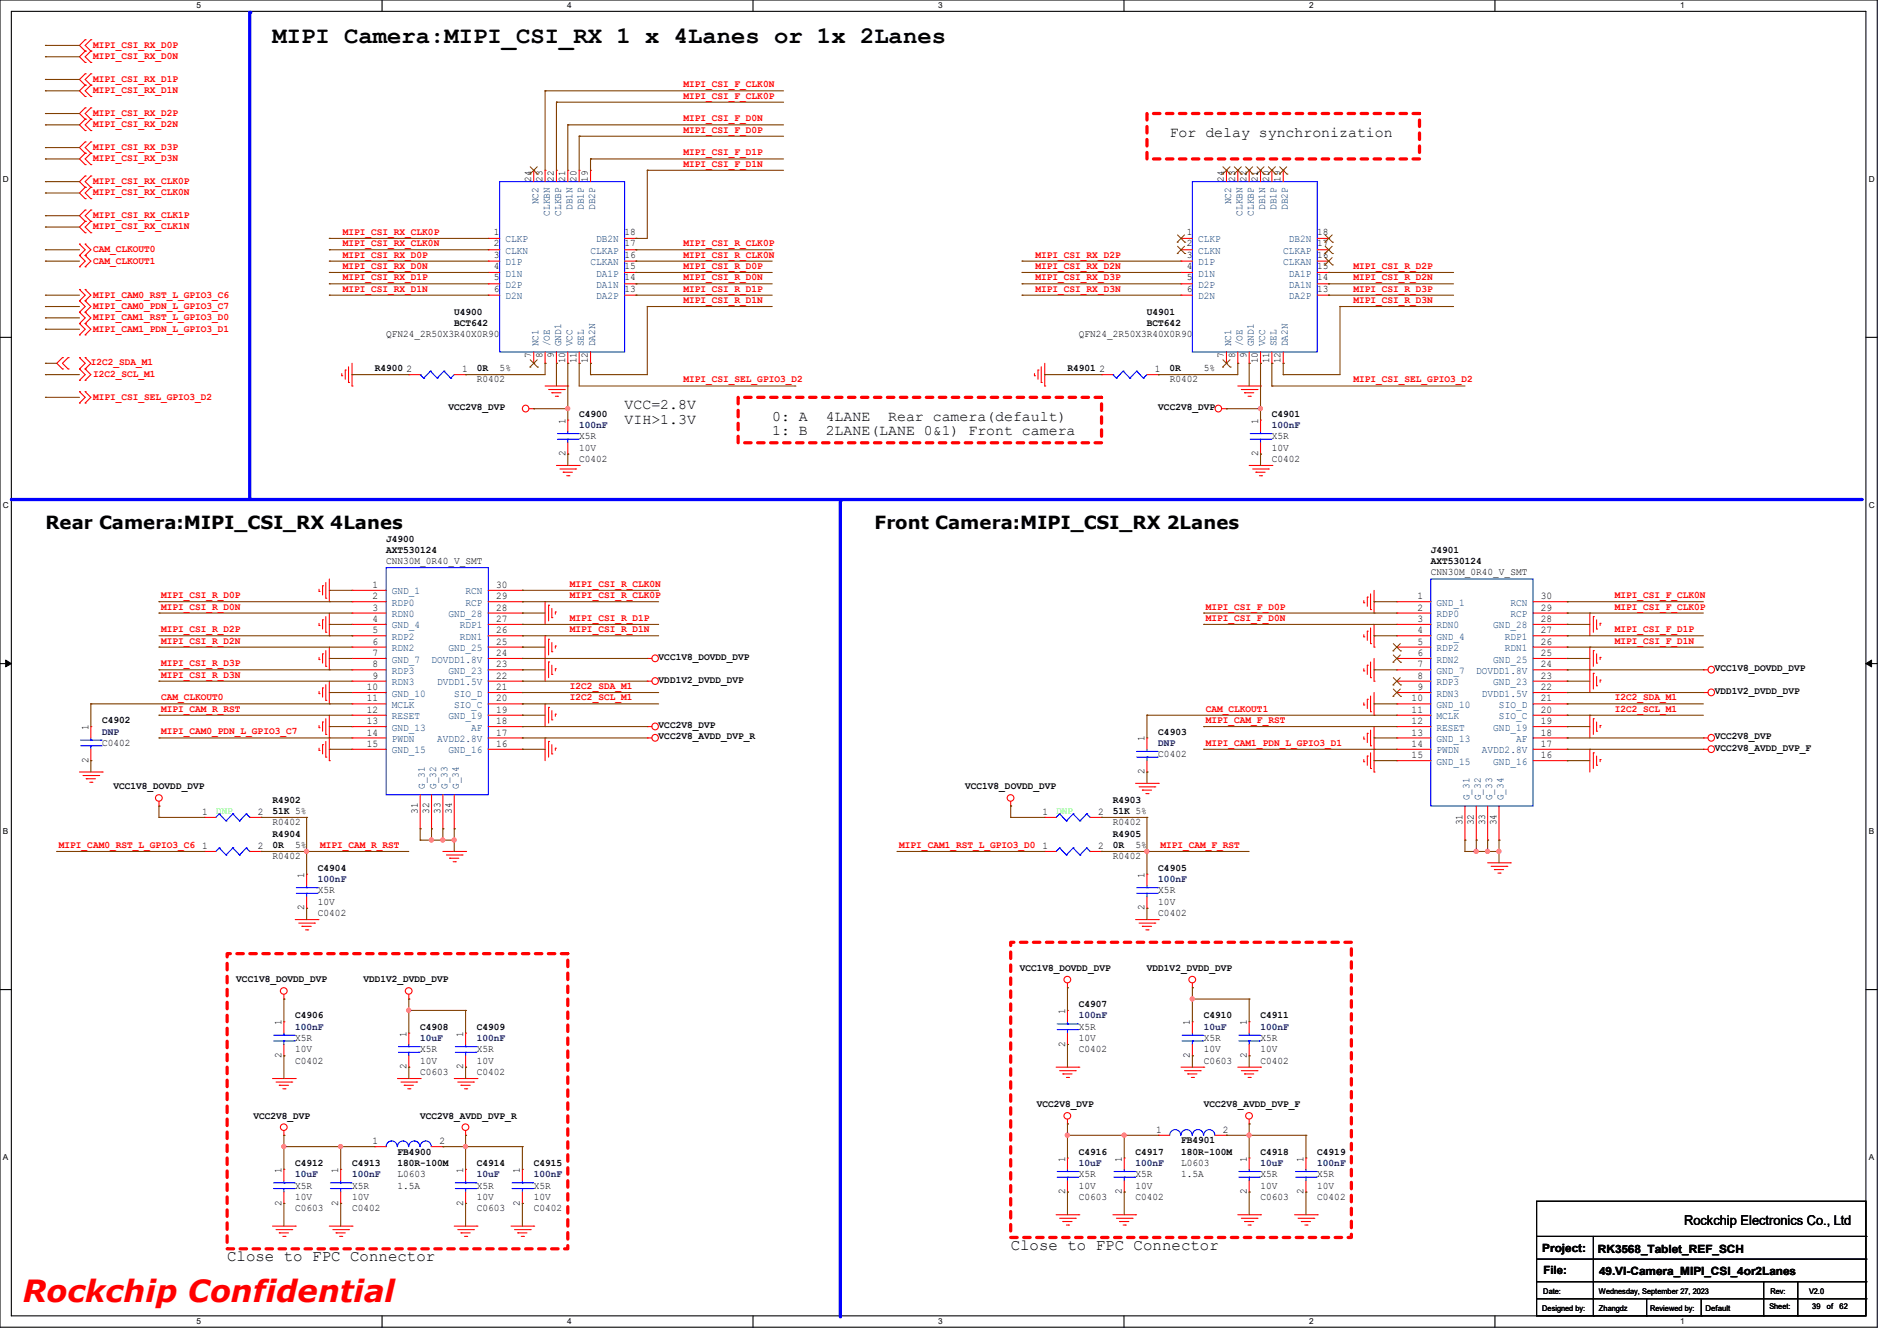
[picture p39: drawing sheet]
<svg xmlns="http://www.w3.org/2000/svg" width="297mm" height="210mm" viewBox="0 0 297 210" stroke-linecap="round" stroke-linejoin="round" font-family="sans-serif">
<defs><g id="words">
<text font-size="4.8" fill="#f00" x="3.6" y="204">Rockchip Confidential</text>
<text font-size="3.7" x="42.7" y="6.7">MIPI Camera:MIPI_CSI_RX 1 x 4Lanes or 1x 2Lanes</text>
<g font-size="2.8">
<text x="7.1" y="82.8">Rear Camera:MIPI_CSI_RX 4Lanes</text>
<text x="136.9" y="82.8">Front Camera:MIPI_CSI_RX 2Lanes</text>
</g>
<g font-size="2.5">
<text x="35.6" y="197.5">Close to FPC Connector</text>
<text x="158.2" y="195.7">Close to FPC Connector</text>
</g>
<g font-size="2.3">
<text x="183.1" y="21.4">For delay synchronization</text>
<text x="97.8" y="64.1">VCC=2.8V</text>
<text x="120.9" y="65.9">0: A</text>
<text x="129.3" y="65.9">4LANE</text>
<text x="139.1" y="65.9">Rear camera(default)</text>
<text x="97.8" y="66.4">VIH&gt;1.3V</text>
<text x="120.9" y="68.2">1: B</text>
<text x="129.3" y="68.2">2LANE(LANE 0&amp;1) Front camera</text>
</g>
<text font-size="2.1" x="263.7" y="191.9">Rockchip Electronics Co., Ltd</text>
<g font-size="1.8">
<text x="241.5" y="196">Project:</text>
<text x="250.2" y="196.2">RK3568_Tablet_REF_SCH</text>
<text x="241.6" y="199.6">File:</text>
<text x="250.4" y="199.7">49.VI-Camera_MIPI_CSI_4or2Lanes</text>
</g>
<g font-size="1.6" fill="#f00">
<text x="14.6" y="7.5">MIPI_CSI_RX_D0P</text>
<text x="14.6" y="9.3">MIPI_CSI_RX_D0N</text>
<text x="14.6" y="12.8">MIPI_CSI_RX_D1P</text>
<text x="14.6" y="14.6">MIPI_CSI_RX_D1N</text>
<text x="107" y="13.7">MIPI_CSI_F_CLK0N</text>
<text x="107" y="15.5">MIPI_CSI_F_CLK0P</text>
<text x="14.6" y="18.2">MIPI_CSI_RX_D2P</text>
<text x="14.6" y="19.9">MIPI_CSI_RX_D2N</text>
<text x="14.6" y="23.5">MIPI_CSI_RX_D3P</text>
<text x="107" y="20.8">MIPI_CSI_F_D0P</text>
<text x="107" y="19">MIPI_CSI_F_D0N</text>
<text x="14.6" y="25.3">MIPI_CSI_RX_D3N</text>
<text x="14.6" y="28.8">MIPI_CSI_RX_CLK0P</text>
<text x="107" y="24.3">MIPI_CSI_F_D1P</text>
<text x="107" y="26.1">MIPI_CSI_F_D1N</text>
<text x="14.6" y="30.6">MIPI_CSI_RX_CLK0N</text>
<text x="14.6" y="34.2">MIPI_CSI_RX_CLK1P</text>
<text x="14.6" y="35.9">MIPI_CSI_RX_CLK1N</text>
<text x="14.6" y="39.5">CAM_CLKOUT0</text>
<text x="14.6" y="41.3">CAM_CLKOUT1</text>
<text x="53.7" y="36.8">MIPI_CSI_RX_CLK0P</text>
<text x="53.7" y="38.6">MIPI_CSI_RX_CLK0N</text>
<text x="53.7" y="40.3">MIPI_CSI_RX_D0P</text>
<text x="107" y="40.3">MIPI_CSI_R_CLK0N</text>
<text x="107" y="38.6">MIPI_CSI_R_CLK0P</text>
<text x="162.1" y="40.3">MIPI_CSI_RX_D2P</text>
<text x="14.6" y="46.6">MIPI_CAM0_RST_L_GPIO3_C6</text>
<text x="53.7" y="42.1">MIPI_CSI_RX_D0N</text>
<text x="53.7" y="43.9">MIPI_CSI_RX_D1P</text>
<text x="53.7" y="45.7">MIPI_CSI_RX_D1N</text>
<text x="107" y="42.1">MIPI_CSI_R_D0P</text>
<text x="107" y="43.9">MIPI_CSI_R_D0N</text>
<text x="107" y="45.7">MIPI_CSI_R_D1P</text>
<text x="107" y="47.5">MIPI_CSI_R_D1N</text>
<text x="162.1" y="43.9">MIPI_CSI_RX_D3P</text>
<text x="162.1" y="42.1">MIPI_CSI_RX_D2N</text>
<text x="162.1" y="45.7">MIPI_CSI_RX_D3N</text>
<text x="211.9" y="47.5">MIPI_CSI_R_D3N</text>
<text x="211.9" y="43.9">MIPI_CSI_R_D2N</text>
<text x="211.9" y="45.7">MIPI_CSI_R_D3P</text>
<text x="211.9" y="42.1">MIPI_CSI_R_D2P</text>
<text x="14.6" y="48.4">MIPI_CAM0_PDN_L_GPIO3_C7</text>
<text x="14.6" y="50.2">MIPI_CAM1_RST_L_GPIO3_D0</text>
<text x="14.6" y="51.9">MIPI_CAM1_PDN_L_GPIO3_D1</text>
<text x="14.2" y="57.1">I2C2_SDA_M1</text>
<text x="14.6" y="59.1">I2C2_SCL_M1</text>
<text x="107" y="59.9">MIPI_CSI_SEL_GPIO3_D2</text>
<text x="211.9" y="59.9">MIPI_CSI_SEL_GPIO3_D2</text>
<text x="14.6" y="62.6">MIPI_CSI_SEL_GPIO3_D2</text>
<text x="25.2" y="93.7">MIPI_CSI_R_D0P</text>
<text x="25.2" y="95.5">MIPI_CSI_R_D0N</text>
<text x="89.2" y="93.7">MIPI_CSI_R_CLK0P</text>
<text x="89.2" y="91.9">MIPI_CSI_R_CLK0N</text>
<text x="188.8" y="95.5">MIPI_CSI_F_D0P</text>
<text x="252.8" y="95.5">MIPI_CSI_F_CLK0P</text>
<text x="252.8" y="93.7">MIPI_CSI_F_CLK0N</text>
<text x="25.2" y="100.8">MIPI_CSI_R_D2N</text>
<text x="25.2" y="99">MIPI_CSI_R_D2P</text>
<text x="89.2" y="97.2">MIPI_CSI_R_D1P</text>
<text x="89.2" y="99">MIPI_CSI_R_D1N</text>
<text x="188.8" y="97.2">MIPI_CSI_F_D0N</text>
<text x="252.8" y="99">MIPI_CSI_F_D1P</text>
<text x="252.8" y="100.8">MIPI_CSI_F_D1N</text>
<text x="25.2" y="104.3">MIPI_CSI_R_D3P</text>
<text x="25.2" y="106.1">MIPI_CSI_R_D3N</text>
<text x="89.2" y="107.9">I2C2_SDA_M1</text>
<text x="25.2" y="109.7">CAM_CLKOUT0</text>
<text x="25.2" y="111.5">MIPI_CAM_R_RST</text>
<text x="89.2" y="109.7">I2C2_SCL_M1</text>
<text x="188.8" y="113.2">MIPI_CAM_F_RST</text>
<text x="188.8" y="111.5">CAM_CLKOUT1</text>
<text x="252.8" y="111.5">I2C2_SCL_M1</text>
<text x="252.8" y="109.7">I2C2_SDA_M1</text>
<text x="25.2" y="115">MIPI_CAM0_PDN_L_GPIO3_C7</text>
<text x="188.8" y="116.8">MIPI_CAM1_PDN_L_GPIO3_D1</text>
<text x="9.2" y="132.8">MIPI_CAM0_RST_L_GPIO3_C6</text>
<text x="50.1" y="132.8">MIPI_CAM_R_RST</text>
<text x="140.8" y="132.8">MIPI_CAM1_RST_L_GPIO3_D0</text>
<text x="181.7" y="132.8">MIPI_CAM_F_RST</text>
</g>
<g font-size="1.6">
<text x="83.1" y="28.4" transform="rotate(-90 83.1 28.4)">24</text>
<text x="84.9" y="28.4" transform="rotate(-90 84.9 28.4)">23</text>
<text x="86.7" y="28.4" transform="rotate(-90 86.7 28.4)">22</text>
<text x="88.5" y="28.4" transform="rotate(-90 88.5 28.4)">21</text>
<text x="90.3" y="28.4" transform="rotate(-90 90.3 28.4)">20</text>
<text x="92" y="28.4" transform="rotate(-90 92 28.4)">19</text>
<text x="191.6" y="28.4" transform="rotate(-90 191.6 28.4)">24</text>
<text x="193.4" y="28.4" transform="rotate(-90 193.4 28.4)">23</text>
<text x="195.2" y="28.4" transform="rotate(-90 195.2 28.4)">22</text>
<text x="196.9" y="28.4" transform="rotate(-90 196.9 28.4)">21</text>
<text x="198.7" y="28.4" transform="rotate(-90 198.7 28.4)">20</text>
<text x="200.5" y="28.4" transform="rotate(-90 200.5 28.4)">19</text>
<text x="77.3" y="36.8">1</text>
<text x="77.3" y="38.6">2</text>
<text x="77.3" y="40.3">3</text>
<text x="97.8" y="40.3">16</text>
<text x="97.8" y="38.6">17</text>
<text x="97.8" y="36.8">18</text>
<text x="185.8" y="36.8">1</text>
<text x="185.8" y="38.6">2</text>
<text x="185.8" y="40.3">3</text>
<text x="206.2" y="40.3">16</text>
<text x="206.2" y="38.6">17</text>
<text x="206.2" y="36.8">18</text>
<text x="77.3" y="42.1">4</text>
<text x="77.3" y="43.9">5</text>
<text x="77.3" y="45.7">6</text>
<text x="97.8" y="45.7">13</text>
<text x="97.8" y="43.9">14</text>
<text x="97.8" y="42.1">15</text>
<text x="185.8" y="42.1">4</text>
<text x="185.8" y="43.9">5</text>
<text x="185.8" y="45.7">6</text>
<text x="206.2" y="45.7">13</text>
<text x="206.2" y="43.9">14</text>
<text x="206.2" y="42.1">15</text>
<text x="60.5" y="52.8">QFN24_2R50X3R40X0R90</text>
<text x="71.1" y="49.3">U4900</text>
<text x="71.1" y="51.1">BCT642</text>
<text x="168.9" y="52.8">QFN24_2R50X3R40X0R90</text>
<text x="179.6" y="49.3">U4901</text>
<text x="179.6" y="51.1">BCT642</text>
<text x="58.7" y="58.2">R4900</text>
<text x="63.7" y="58.3">2</text>
<text x="72.3" y="58.3">1</text>
<text x="74.7" y="58.2">0R</text>
<text x="74.7" y="59.9">R0402</text>
<text x="78.2" y="58.1">5%</text>
<text x="83.1" y="56" transform="rotate(-90 83.1 56)">7</text>
<text x="84.9" y="56" transform="rotate(-90 84.9 56)">8</text>
<text x="86.7" y="56" transform="rotate(-90 86.7 56)">9</text>
<text x="88.5" y="56.9" transform="rotate(-90 88.5 56.9)">10</text>
<text x="90.3" y="56.9" transform="rotate(-90 90.3 56.9)">11</text>
<text x="92" y="56.9" transform="rotate(-90 92 56.9)">12</text>
<text x="167.1" y="58.2">R4901</text>
<text x="172.1" y="58.3">2</text>
<text x="180.8" y="58.3">1</text>
<text x="183.1" y="58.2">0R</text>
<text x="183.1" y="59.9">R0402</text>
<text x="188.5" y="58.1">5%</text>
<text x="191.6" y="56" transform="rotate(-90 191.6 56)">7</text>
<text x="193.4" y="56" transform="rotate(-90 193.4 56)">8</text>
<text x="195.2" y="56" transform="rotate(-90 195.2 56)">9</text>
<text x="196.9" y="56.9" transform="rotate(-90 196.9 56.9)">10</text>
<text x="198.7" y="56.9" transform="rotate(-90 198.7 56.9)">11</text>
<text x="200.5" y="56.9" transform="rotate(-90 200.5 56.9)">12</text>
<text x="70.2" y="64.2">VCC2V8_DVP</text>
<text x="90.7" y="65.3">C4900</text>
<text x="181.4" y="64.2">VCC2V8_DVP</text>
<text x="199.1" y="65.3">C4901</text>
<text x="88.5" y="71.5" transform="rotate(-90 88.5 71.5)">2</text>
<text x="88.5" y="66.3" transform="rotate(-90 88.5 66.3)">1</text>
<text x="90.7" y="68.8">X5R</text>
<text x="90.7" y="70.6">10V</text>
<text x="197" y="71.5" transform="rotate(-90 197 71.5)">2</text>
<text x="197" y="66.3" transform="rotate(-90 197 66.3)">1</text>
<text x="199.1" y="68.8">X5R</text>
<text x="199.1" y="70.6">10V</text>
<text x="90.7" y="72.3">C0402</text>
<text x="199.1" y="72.3">C0402</text>
<text x="60.5" y="84.8">J4900</text>
<text x="60.5" y="86.6">AXT530124</text>
<text x="60.5" y="88.3">CNN30M_0R40_V_SMT</text>
<text x="224" y="86.6">J4901</text>
<text x="224" y="88.4">AXT530124</text>
<text x="58.3" y="92.1">1</text>
<text x="58.3" y="93.9">2</text>
<text x="58.3" y="95.6">3</text>
<text x="77.7" y="95.6">28</text>
<text x="77.7" y="93.9">29</text>
<text x="77.7" y="92.1">30</text>
<text x="221.9" y="93.9">1</text>
<text x="221.9" y="95.6">2</text>
<text x="224" y="90.1">CNN30M_0R40_V_SMT</text>
<text x="241.3" y="95.6">29</text>
<text x="241.3" y="93.9">30</text>
<text x="58.3" y="97.4">4</text>
<text x="58.3" y="99.2">5</text>
<text x="58.3" y="101">6</text>
<text x="77.7" y="101">25</text>
<text x="77.7" y="99.2">26</text>
<text x="77.7" y="97.4">27</text>
<text x="221.9" y="97.4">3</text>
<text x="221.9" y="99.2">4</text>
<text x="221.9" y="101">5</text>
<text x="241.3" y="101">26</text>
<text x="241.3" y="99.2">27</text>
<text x="241.3" y="97.4">28</text>
<text x="58.3" y="102.7">7</text>
<text x="58.3" y="104.5">8</text>
<text x="58.3" y="106.3">9</text>
<text x="77.7" y="106.3">22</text>
<text x="77.7" y="104.5">23</text>
<text x="77.7" y="102.7">24</text>
<text x="103.1" y="106.9">VDD1V2_DVDD_DVP</text>
<text x="103.1" y="103.3">VCC1V8_DOVDD_DVP</text>
<text x="221.9" y="102.7">6</text>
<text x="221.9" y="104.5">7</text>
<text x="221.9" y="106.3">8</text>
<text x="241.3" y="106.3">23</text>
<text x="241.3" y="104.5">24</text>
<text x="241.3" y="102.7">25</text>
<text x="268.5" y="105.1">VCC1V8_DOVDD_DVP</text>
<text x="16" y="113.3">C4902</text>
<text x="57.4" y="108.1">10</text>
<text x="57.4" y="109.9">11</text>
<text x="57.4" y="111.6">12</text>
<text x="57.4" y="113.4">13</text>
<text x="77.7" y="113.4">18</text>
<text x="77.7" y="111.6">19</text>
<text x="77.7" y="109.9">20</text>
<text x="77.7" y="108.1">21</text>
<text x="221" y="109.9">10</text>
<text x="221" y="111.6">11</text>
<text x="221" y="113.4">12</text>
<text x="221.9" y="108.1">9</text>
<text x="241.3" y="113.4">19</text>
<text x="241.3" y="111.6">20</text>
<text x="241.3" y="109.9">21</text>
<text x="241.3" y="108.1">22</text>
<text x="268.5" y="108.7">VDD1V2_DVDD_DVP</text>
<text x="13.8" y="119.5" transform="rotate(-90 13.8 119.5)">2</text>
<text x="13.8" y="114.3" transform="rotate(-90 13.8 114.3)">1</text>
<text x="16" y="116.8">C0402</text>
<text x="57.4" y="115.2">14</text>
<text x="57.4" y="117">15</text>
<text x="77.7" y="117">16</text>
<text x="77.7" y="115.2">17</text>
<text x="103.1" y="115.8">VCC2V8_AVDD_DVP_R</text>
<text x="103.1" y="114">VCC2V8_DVP</text>
<text x="179.2" y="116.1" transform="rotate(-90 179.2 116.1)">1</text>
<text x="181.4" y="115.1">C4903</text>
<text x="181.4" y="118.6">C0402</text>
<text x="221" y="115.2">13</text>
<text x="221" y="117">14</text>
<text x="221" y="118.7">15</text>
<text x="241.3" y="118.7">16</text>
<text x="241.3" y="117">17</text>
<text x="241.3" y="115.2">18</text>
<text x="268.5" y="117.6">VCC2V8_AVDD_DVP_F</text>
<text x="268.5" y="115.8">VCC2V8_DVP</text>
<text x="17.8" y="123.6">VCC1V8_DOVDD_DVP</text>
<text x="42.7" y="125.7">R4902</text>
<text x="151.1" y="123.6">VCC1V8_DOVDD_DVP</text>
<text x="174.2" y="125.7">R4903</text>
<text x="179.2" y="121.2" transform="rotate(-90 179.2 121.2)">2</text>
<text x="31.7" y="127.6">1</text>
<text x="40.3" y="127.6">2</text>
<text x="42.7" y="127.5">51K 5%</text>
<text x="42.7" y="129.2">R0402</text>
<text x="42.7" y="131.1">R4904</text>
<text x="65.4" y="127.5" transform="rotate(-90 65.4 127.5)">31</text>
<text x="67.2" y="127.5" transform="rotate(-90 67.2 127.5)">32</text>
<text x="69" y="127.5" transform="rotate(-90 69 127.5)">33</text>
<text x="70.7" y="127.5" transform="rotate(-90 70.7 127.5)">34</text>
<text x="163.2" y="127.6">1</text>
<text x="171.9" y="127.6">2</text>
<text x="174.2" y="131.1">R4905</text>
<text x="174.2" y="127.5">51K 5%</text>
<text x="174.2" y="129.2">R0402</text>
<text x="229" y="129.2" transform="rotate(-90 229 129.2)">31</text>
<text x="230.8" y="129.2" transform="rotate(-90 230.8 129.2)">32</text>
<text x="232.5" y="129.2" transform="rotate(-90 232.5 129.2)">33</text>
<text x="234.3" y="129.2" transform="rotate(-90 234.3 129.2)">34</text>
<text x="31.7" y="133">1</text>
<text x="40.3" y="133">2</text>
<text x="42.7" y="132.8">0R</text>
<text x="42.7" y="134.6">R0402</text>
<text x="46.2" y="132.8">5%</text>
<text x="47.6" y="137.5" transform="rotate(-90 47.6 137.5)">1</text>
<text x="49.8" y="136.4">C4904</text>
<text x="163.2" y="133">1</text>
<text x="171.9" y="133">2</text>
<text x="174.2" y="132.8">0R</text>
<text x="174.2" y="134.6">R0402</text>
<text x="177.8" y="132.8">5%</text>
<text x="179.2" y="137.5" transform="rotate(-90 179.2 137.5)">1</text>
<text x="181.4" y="136.4">C4905</text>
<text x="47.6" y="142.6" transform="rotate(-90 47.6 142.6)">2</text>
<text x="49.8" y="143.5">C0402</text>
<text x="49.8" y="139.9">X5R</text>
<text x="49.8" y="141.7">10V</text>
<text x="179.2" y="142.6" transform="rotate(-90 179.2 142.6)">2</text>
<text x="181.4" y="143.5">C0402</text>
<text x="181.4" y="139.9">X5R</text>
<text x="181.4" y="141.7">10V</text>
<text x="37" y="153.8">VCC1V8_DOVDD_DVP</text>
<text x="56.9" y="153.8">VDD1V2_DVDD_DVP</text>
<text x="159.7" y="152.1">VCC1V8_DOVDD_DVP</text>
<text x="179.6" y="152.1">VDD1V2_DVDD_DVP</text>
<text x="44.1" y="160.6" transform="rotate(-90 44.1 160.6)">1</text>
<text x="46.2" y="159.5">C4906</text>
<text x="65.8" y="161.3">C4908</text>
<text x="74.7" y="161.3">C4909</text>
<text x="166.8" y="158.8" transform="rotate(-90 166.8 158.8)">1</text>
<text x="168.9" y="157.7">C4907</text>
<text x="168.9" y="161.2">X5R</text>
<text x="186.3" y="160.6" transform="rotate(-90 186.3 160.6)">1</text>
<text x="188.5" y="159.5">C4910</text>
<text x="195.2" y="160.6" transform="rotate(-90 195.2 160.6)">1</text>
<text x="197.4" y="159.5">C4911</text>
<text x="44.1" y="165.7" transform="rotate(-90 44.1 165.7)">2</text>
<text x="46.2" y="166.6">C0402</text>
<text x="46.2" y="163">X5R</text>
<text x="46.2" y="164.8">10V</text>
<text x="63.6" y="167.5" transform="rotate(-90 63.6 167.5)">2</text>
<text x="63.6" y="162.3" transform="rotate(-90 63.6 162.3)">1</text>
<text x="65.8" y="164.8">X5R</text>
<text x="65.8" y="166.6">10V</text>
<text x="72.5" y="167.5" transform="rotate(-90 72.5 167.5)">2</text>
<text x="72.5" y="162.3" transform="rotate(-90 72.5 162.3)">1</text>
<text x="74.7" y="164.8">X5R</text>
<text x="74.7" y="166.6">10V</text>
<text x="166.8" y="163.9" transform="rotate(-90 166.8 163.9)">2</text>
<text x="168.9" y="164.8">C0402</text>
<text x="168.9" y="163">10V</text>
<text x="186.3" y="165.7" transform="rotate(-90 186.3 165.7)">2</text>
<text x="188.5" y="166.6">C0603</text>
<text x="188.5" y="163">X5R</text>
<text x="188.5" y="164.8">10V</text>
<text x="195.2" y="165.7" transform="rotate(-90 195.2 165.7)">2</text>
<text x="197.4" y="166.6">C0402</text>
<text x="197.4" y="163">X5R</text>
<text x="197.4" y="164.8">10V</text>
<text x="65.8" y="168.4">C0603</text>
<text x="74.7" y="168.4">C0402</text>
<text x="162.3" y="173.4">VCC2V8_DVP</text>
<text x="188.5" y="173.4">VCC2V8_AVDD_DVP_F</text>
<text x="39.7" y="175.2">VCC2V8_DVP</text>
<text x="58.3" y="179.2">1</text>
<text x="65.8" y="175.2">VCC2V8_AVDD_DVP_R</text>
<text x="68.8" y="179.2">2</text>
<text x="181" y="177.4">1</text>
<text x="184.9" y="179.1">FB4901</text>
<text x="191.5" y="177.4">2</text>
<text x="44.1" y="183.7" transform="rotate(-90 44.1 183.7)">1</text>
<text x="46.2" y="182.6">C4912</text>
<text x="53" y="183.7" transform="rotate(-90 53 183.7)">1</text>
<text x="55.1" y="182.6">C4913</text>
<text x="62.2" y="180.8">FB4900</text>
<text x="62.2" y="182.6">180R-100M</text>
<text x="62.2" y="184.4">L0603</text>
<text x="72.5" y="183.7" transform="rotate(-90 72.5 183.7)">1</text>
<text x="74.7" y="182.6">C4914</text>
<text x="81.4" y="183.7" transform="rotate(-90 81.4 183.7)">1</text>
<text x="83.6" y="182.6">C4915</text>
<text x="166.8" y="181.9" transform="rotate(-90 166.8 181.9)">1</text>
<text x="168.9" y="180.8">C4916</text>
<text x="168.9" y="184.4">X5R</text>
<text x="175.6" y="181.9" transform="rotate(-90 175.6 181.9)">1</text>
<text x="177.8" y="180.8">C4917</text>
<text x="177.8" y="184.4">X5R</text>
<text x="184.9" y="180.8">180R-100M</text>
<text x="184.9" y="182.6">L0603</text>
<text x="184.9" y="184.4">1.5A</text>
<text x="195.2" y="181.9" transform="rotate(-90 195.2 181.9)">1</text>
<text x="197.4" y="180.8">C4918</text>
<text x="197.4" y="184.4">X5R</text>
<text x="204.1" y="181.9" transform="rotate(-90 204.1 181.9)">1</text>
<text x="206.2" y="180.8">C4919</text>
<text x="206.2" y="184.4">X5R</text>
<text x="44.1" y="188.8" transform="rotate(-90 44.1 188.8)">2</text>
<text x="46.2" y="189.7">C0603</text>
<text x="46.2" y="186.1">X5R</text>
<text x="46.2" y="187.9">10V</text>
<text x="53" y="188.8" transform="rotate(-90 53 188.8)">2</text>
<text x="55.1" y="189.7">C0402</text>
<text x="55.1" y="186.1">X5R</text>
<text x="55.1" y="187.9">10V</text>
<text x="62.2" y="186.1">1.5A</text>
<text x="72.5" y="188.8" transform="rotate(-90 72.5 188.8)">2</text>
<text x="74.7" y="189.7">C0603</text>
<text x="74.7" y="186.1">X5R</text>
<text x="74.7" y="187.9">10V</text>
<text x="81.4" y="188.8" transform="rotate(-90 81.4 188.8)">2</text>
<text x="83.6" y="189.7">C0402</text>
<text x="83.6" y="186.1">X5R</text>
<text x="83.6" y="187.9">10V</text>
<text x="166.8" y="187" transform="rotate(-90 166.8 187)">2</text>
<text x="168.9" y="187.9">C0603</text>
<text x="168.9" y="186.1">10V</text>
<text x="175.6" y="187" transform="rotate(-90 175.6 187)">2</text>
<text x="177.8" y="187.9">C0402</text>
<text x="177.8" y="186.1">10V</text>
<text x="195.2" y="187" transform="rotate(-90 195.2 187)">2</text>
<text x="197.4" y="187.9">C0603</text>
<text x="197.4" y="186.1">10V</text>
<text x="204.1" y="187" transform="rotate(-90 204.1 187)">2</text>
<text x="206.2" y="187.9">C0402</text>
<text x="206.2" y="186.1">10V</text>
</g>
<g font-size="1.6" fill="#004080">
<text x="84.3" y="32" transform="rotate(-90 84.3 32)">NC2</text>
<text x="86.1" y="33.8" transform="rotate(-90 86.1 33.8)">CLKBN</text>
<text x="87.8" y="33.8" transform="rotate(-90 87.8 33.8)">CLKBP</text>
<text x="89.6" y="32.9" transform="rotate(-90 89.6 32.9)">DB1N</text>
<text x="91.4" y="32.9" transform="rotate(-90 91.4 32.9)">DB1P</text>
<text x="93.2" y="32.9" transform="rotate(-90 93.2 32.9)">DB2P</text>
<text x="192.7" y="32" transform="rotate(-90 192.7 32)">NC2</text>
<text x="194.5" y="33.8" transform="rotate(-90 194.5 33.8)">CLKBN</text>
<text x="196.3" y="33.8" transform="rotate(-90 196.3 33.8)">CLKBP</text>
<text x="198.1" y="32.9" transform="rotate(-90 198.1 32.9)">DB1N</text>
<text x="199.9" y="32.9" transform="rotate(-90 199.9 32.9)">DB1P</text>
<text x="201.6" y="32.9" transform="rotate(-90 201.6 32.9)">DB2P</text>
<text x="79.1" y="38">CLKP</text>
<text x="79.1" y="39.8">CLKN</text>
<text x="79.1" y="41.5">D1P</text>
<text x="92.5" y="41.5">CLKAN</text>
<text x="92.5" y="39.8">CLKAP</text>
<text x="93.3" y="38">DB2N</text>
<text x="187.6" y="38">CLKP</text>
<text x="187.6" y="39.8">CLKN</text>
<text x="187.6" y="41.5">D1P</text>
<text x="200.9" y="41.5">CLKAN</text>
<text x="200.9" y="39.8">CLKAP</text>
<text x="201.8" y="38">DB2N</text>
<text x="79.1" y="43.3">D1N</text>
<text x="79.1" y="45.1">D2P</text>
<text x="79.1" y="46.9">D2N</text>
<text x="93.3" y="46.9">DA2P</text>
<text x="93.3" y="45.1">DA1N</text>
<text x="93.3" y="43.3">DA1P</text>
<text x="187.6" y="43.3">D1N</text>
<text x="187.6" y="45.1">D2P</text>
<text x="187.6" y="46.9">D2N</text>
<text x="201.8" y="46.9">DA2P</text>
<text x="201.8" y="45.1">DA1N</text>
<text x="201.8" y="43.3">DA1P</text>
<text x="84.3" y="54.2" transform="rotate(-90 84.3 54.2)">NC1</text>
<text x="86.1" y="54.2" transform="rotate(-90 86.1 54.2)">/OE</text>
<text x="87.8" y="54.2" transform="rotate(-90 87.8 54.2)">GND1</text>
<text x="89.6" y="54.2" transform="rotate(-90 89.6 54.2)">VCC</text>
<text x="91.4" y="54.2" transform="rotate(-90 91.4 54.2)">SEL</text>
<text x="93.2" y="54.2" transform="rotate(-90 93.2 54.2)">DA2N</text>
<text x="192.7" y="54.2" transform="rotate(-90 192.7 54.2)">NC1</text>
<text x="194.5" y="54.2" transform="rotate(-90 194.5 54.2)">/OE</text>
<text x="196.3" y="54.2" transform="rotate(-90 196.3 54.2)">GND1</text>
<text x="198.1" y="54.2" transform="rotate(-90 198.1 54.2)">VCC</text>
<text x="199.9" y="54.2" transform="rotate(-90 199.9 54.2)">SEL</text>
<text x="201.6" y="54.2" transform="rotate(-90 201.6 54.2)">DA2N</text>
<text x="61.3" y="93.1">GND_1</text>
<text x="61.3" y="94.9">RDP0</text>
<text x="72.9" y="94.9">RCP</text>
<text x="72.9" y="93.1">RCN</text>
<text x="224.9" y="94.9">GND_1</text>
<text x="236.5" y="94.9">RCN</text>
<text x="61.3" y="96.6">RDN0</text>
<text x="61.3" y="98.4">GND_4</text>
<text x="61.3" y="100.2">RDP2</text>
<text x="61.3" y="102">RDN2</text>
<text x="70.2" y="102">GND_25</text>
<text x="70.2" y="96.6">GND_28</text>
<text x="72" y="100.2">RDN1</text>
<text x="72" y="98.4">RDP1</text>
<text x="224.9" y="96.6">RDP0</text>
<text x="224.9" y="98.4">RDN0</text>
<text x="224.9" y="100.2">GND_4</text>
<text x="224.9" y="102">RDP2</text>
<text x="233.8" y="98.4">GND_28</text>
<text x="235.6" y="102">RDN1</text>
<text x="235.6" y="100.2">RDP1</text>
<text x="236.5" y="96.6">RCP</text>
<text x="61.3" y="103.8">GND_7</text>
<text x="61.3" y="105.5">RDP3</text>
<text x="61.3" y="107.3">RDN3</text>
<text x="67.6" y="103.8">DOVDD1.8V</text>
<text x="68.5" y="107.3">DVDD1.5V</text>
<text x="70.2" y="105.5">GND_23</text>
<text x="224.9" y="103.8">RDN2</text>
<text x="224.9" y="105.5">GND_7</text>
<text x="224.9" y="107.3">RDP3</text>
<text x="231.1" y="105.5">DOVDD1.8V</text>
<text x="233.8" y="107.3">GND_23</text>
<text x="233.8" y="103.8">GND_25</text>
<text x="61.3" y="109.1">GND_10</text>
<text x="61.3" y="110.9">MCLK</text>
<text x="61.3" y="112.7">RESET</text>
<text x="70.2" y="112.7">GND_19</text>
<text x="71.1" y="110.9">SIO_C</text>
<text x="71.1" y="109.1">SIO_D</text>
<text x="224.9" y="109.1">RDN3</text>
<text x="224.9" y="110.9">GND_10</text>
<text x="224.9" y="112.7">MCLK</text>
<text x="232" y="109.1">DVDD1.5V</text>
<text x="234.7" y="112.7">SIO_C</text>
<text x="234.7" y="110.9">SIO_D</text>
<text x="61.3" y="114.4">GND_13</text>
<text x="61.3" y="116.2">PWDN</text>
<text x="61.3" y="118">GND_15</text>
<text x="68.5" y="116.2">AVDD2.8V</text>
<text x="70.2" y="118">GND_16</text>
<text x="73.8" y="114.4">AF</text>
<text x="224.9" y="114.4">RESET</text>
<text x="224.9" y="116.2">GND_13</text>
<text x="224.9" y="118">PWDN</text>
<text x="224.9" y="119.8">GND_15</text>
<text x="232" y="118">AVDD2.8V</text>
<text x="233.8" y="119.8">GND_16</text>
<text x="233.8" y="114.4">GND_19</text>
<text x="237.4" y="116.2">AF</text>
<text x="66.5" y="123.6" transform="rotate(-90 66.5 123.6)">G_31</text>
<text x="68.3" y="123.6" transform="rotate(-90 68.3 123.6)">G_32</text>
<text x="70.1" y="123.6" transform="rotate(-90 70.1 123.6)">G_33</text>
<text x="71.8" y="123.6" transform="rotate(-90 71.8 123.6)">G_34</text>
<text x="230.1" y="125.3" transform="rotate(-90 230.1 125.3)">G_31</text>
<text x="231.9" y="125.3" transform="rotate(-90 231.9 125.3)">G_32</text>
<text x="233.6" y="125.3" transform="rotate(-90 233.6 125.3)">G_33</text>
<text x="235.4" y="125.3" transform="rotate(-90 235.4 125.3)">G_34</text>
</g>
<g font-size="1.6" fill="#000080">
<text x="90.7" y="67.1">100nF</text>
<text x="199.1" y="67.1">100nF</text>
<text x="16" y="115.1">DNP</text>
<text x="181.4" y="116.8">DNP</text>
<text x="49.8" y="138.2">100nF</text>
<text x="181.4" y="138.2">100nF</text>
<text x="46.2" y="161.3">100nF</text>
<text x="168.9" y="159.5">100nF</text>
<text x="188.5" y="161.3">10uF</text>
<text x="197.4" y="161.3">100nF</text>
<text x="65.8" y="163.1">10uF</text>
<text x="74.7" y="163.1">100nF</text>
<text x="46.2" y="184.4">10uF</text>
<text x="55.1" y="184.4">100nF</text>
<text x="74.7" y="184.4">10uF</text>
<text x="83.6" y="184.4">100nF</text>
<text x="168.9" y="182.6">10uF</text>
<text x="177.8" y="182.6">100nF</text>
<text x="197.4" y="182.6">10uF</text>
<text x="206.2" y="182.6">100nF</text>
</g>
<g font-size="1.6" fill="#0f0">
<text x="33.8" y="127.5">DNP</text>
<text x="165.4" y="127.5">DNP</text>
</g>
<g font-size="1.3">
<text x="30.8" y="1.3">5</text>
<text x="88.8" y="1.3">4</text>
<text x="146.9" y="1.3">3</text>
<text x="205" y="1.3">2</text>
<text x="263.1" y="1.3">1</text>
<text x=".5" y="28.4">D</text>
<text x="292.6" y="28.4">D</text>
<text x=".5" y="79.5">C</text>
<text x="292.6" y="79.5">C</text>
<text x=".5" y="130.6">B</text>
<text x="292.6" y="130.6">B</text>
<text x=".5" y="181.7">A</text>
<text x="292.6" y="181.7">A</text>
<text x="30.8" y="207.4">5</text>
<text x="88.8" y="207.4">4</text>
<text x="146.9" y="207.4">3</text>
<text x="205" y="207.4">2</text>
<text x="263.1" y="207.4">1</text>
</g>
<g font-size="1.2">
<text x="241.6" y="202.6">Date:</text>
<text x="250.4" y="202.6">Wednesday, September 27, 2023</text>
<text x="277.2" y="202.6">Rev:</text>
<text x="283.2" y="202.6">V2.0</text>
<text x="241.5" y="205.3">Designed by:</text>
<text x="250.4" y="205.3">Zhangdz</text>
<text x="258.4" y="205.3">Reviewed by:</text>
<text x="267" y="205.3">Default</text>
<text x="277" y="205.1">Sheet:</text>
<text x="283.8" y="205.1">39</text>
<text x="286" y="205.1">of</text>
<text x="288" y="205.1">62</text>
</g>
</g></defs>
<path d="M0 0h293.9v207.9h-293.9zM1.8 1.8h290.3v204.3h-290.3z" fill="none" stroke="#000" stroke-width=".17"/>
<g fill="#fff">
<path d="M30.8 .2h.7v1.4h-.7z"/>
<path d="M30.8 206.2h.7v1.4h-.7z"/>
</g>
<path d="M59.8 0v1.8M59.8 206.1v1.8" fill="none" stroke="#000" stroke-width=".17"/>
<g fill="#fff">
<path d="M88.8 .2h.7v1.4h-.7z"/>
<path d="M88.8 206.2h.7v1.4h-.7z"/>
</g>
<path d="M117.9 0v1.8M117.9 206.1v1.8" fill="none" stroke="#000" stroke-width=".17"/>
<g fill="#fff">
<path d="M146.9 .2h.7v1.4h-.7z"/>
<path d="M146.9 206.2h.7v1.4h-.7z"/>
</g>
<path d="M176 0v1.8M176 206.1v1.8" fill="none" stroke="#000" stroke-width=".17"/>
<g fill="#fff">
<path d="M205 .2h.7v1.4h-.7z"/>
<path d="M205 206.2h.7v1.4h-.7z"/>
</g>
<path d="M234.1 0v1.8M234.1 206.1v1.8" fill="none" stroke="#000" stroke-width=".17"/>
<g fill="#fff">
<path d="M263.1 .2h.6v1.4h-.6z"/>
<path d="M263.1 206.2h.6v1.4h-.6z"/>
<path d="M.5 27.3h.9v1.4h-.9z"/>
<path d="M292.6 27.3h.9v1.4h-.9z"/>
<path d="M.5 78.4h.9v1.4h-.9z"/>
<path d="M292.6 78.4h.9v1.4h-.9z"/>
</g>
<path d="M0 52.8h1.8M292.1 52.8h1.8" fill="none" stroke="#000" stroke-width=".17"/>
<g fill="#fff">
<path d="M.5 129.5h.8v1.4h-.8z"/>
<path d="M292.6 129.5h.8v1.4h-.8z"/>
</g>
<path d="M0 103.9h1.8M292.1 103.9h1.8" fill="none" stroke="#000" stroke-width=".17"/>
<path d="M.9 103.4l.9 .5-.9 .5zM292.1 103.9l.9-.5v1z" fill="#000" stroke="#000" stroke-width=".16"/>
<g fill="#fff">
<path d="M.5 180.5h.8v1.4h-.8z"/>
<path d="M292.6 180.5h.8v1.4h-.8z"/>
</g>
<path d="M0 155h1.8M292.1 155h1.8" fill="none" stroke="#000" stroke-width=".17"/>
<path d="M179.6 17.8h42.6v7.1h-42.6zM115.6 62.2h56.9v7.1h-56.9zM35.6 149.4h53.3v46.2h-53.3zM158.2 147.6h53.4v46.2h-53.4z" fill="none" stroke="#f00" stroke-width=".51" stroke-dasharray="1 1"/>
<path d="M1.8 78.2h289.6" fill="none" stroke="#00f" stroke-width=".51"/>
<circle cx="291.4" cy="78.2" r=".25" fill="#00f"/>
<path d="M131.6 78.4v127.8" fill="none" stroke="#00f" stroke-width=".51"/>
<circle cx="131.6" cy="78.4" r=".25" fill="#00f"/>
<path d="M39.1 1.9v76.3" fill="none" stroke="#00f" stroke-width=".51"/>
<circle cx="39.1" cy="1.9" r=".25" fill="#00f"/>
<g fill="none" stroke="#f00" stroke-width=".17">
<path d="M13.3 6.2h.1M13.3 8h.1M13.3 9.8h.1M13.3 11.6h.1M13.3 13.3h.1M13.3 15.1h.1M13.3 16.9h.1M13.3 18.7h.1M13.3 6.2l-.9 .9 .9 .9M13.3 8l-.9 .9 .9 .9M13.3 11.6l-.9 .8 .9 .9M13.3 13.3l-.9 .9 .9 .9"/>
<path d="M13.3 16.9l-.9 .9 .9 .9M13.3 18.7l-.9 .9 .9 .8M14.2 8h.1M14.2 6.2h.1M14.2 9.8h.1M14.2 13.3h.1M14.2 11.6h.1M14.2 15.1h.1M14.2 18.7h.1M14.2 16.9h.1M14.2 6.2l-.9 .9 .9 .9M14.2 8l-.9 .9 .9 .9"/>
<path d="M14.2 11.6l-.9 .8 .9 .9M14.2 13.3l-.9 .9 .9 .9M14.2 16.9l-.9 .9 .9 .9M14.2 18.7l-.9 .9 .9 .8M12.4 38.2h.1M12.4 38.2l.9 .9-.9 .9M13.3 38.2h.1M13.3 20.4h.1M13.3 22.2h.1M13.3 24h.1M13.3 25.8h.1M13.3 27.6h.1"/>
<path d="M13.3 29.3h.1M13.3 31.1h.1M13.3 32.9h.1M13.3 34.7h.1M13.3 36.4h.1M13.3 38.2l.9 .9-.9 .9M13.3 22.2l-.9 .9 .9 .9M13.3 24l-.9 .9 .9 .9M13.3 27.6l-.9 .8 .9 .9M13.3 29.3l-.9 .9 .9 .9M13.3 32.9l-.9 .9 .9 .9M13.3 34.7l-.9 .9 .9 .8"/>
<path d="M14.2 20.4h.1M14.2 24h.1M14.2 22.2h.1M14.2 25.8h.1M14.2 29.3h.1M14.2 27.6h.1M14.2 31.1h.1M14.2 34.7h.1M14.2 32.9h.1M14.2 36.4h.1M14.2 22.2l-.9 .9 .9 .9M14.2 24l-.9 .9 .9 .9"/>
<path d="M14.2 27.6l-.9 .8 .9 .9M14.2 29.3l-.9 .9 .9 .9M14.2 32.9l-.9 .9 .9 .9M14.2 34.7l-.9 .9 .9 .8M76.5 37.3h.1M76.5 39.1h.1M76.5 37.3h1.7M76.5 39.1h1.7M83.6 26.7h.1M83.6 26.7v1.7M85.3 26.7h.1M85.3 26.7v1.7"/>
<path d="M87.1 26.7h.1M87.1 26.7v1.7M88.9 26.7h.1M88.9 26.7v1.7M90.7 26.7h.1M90.7 26.7v1.7M92.5 26.7h.1M92.5 26.7v1.7M97.8 37.3h1.8M97.8 39.1h1.8M99.6 39.1h.1M99.6 37.3h.1"/>
<path d="M184.9 37.3h.1M184.9 39.1h.1M184.9 37.3h1.8M184.9 39.1h1.8M192 26.7h.1M192 26.7v1.7M193.8 26.7h.1M193.8 26.7v1.7M195.6 26.7h.1M195.6 26.7v1.7M197.4 26.7h.1M197.4 26.7v1.7"/>
<path d="M199.1 26.7h.1M199.1 26.7v1.7M200.9 26.7h.1M200.9 26.7v1.7M206.2 37.3h1.8M206.2 39.1h1.8M208 39.1h.1M208 37.3h.1M9.8 56h.1M9.8 57.8h.1M9.8 56l-.9 .9 .9 .9M10.7 57.8h.1"/>
<path d="M10.7 56h.1M10.7 56l-.9 .9 .9 .9M12.4 40h.1M12.4 41.8h.1M12.4 48.9h.1M12.4 47.1h.1M12.4 45.3h.1M12.4 50.7h.1M12.4 52.5h.1M12.4 59.6h.1M12.4 57.8h.1M12.4 56h.1"/>
<path d="M12.4 40l.9 .9-.9 .9M12.4 47.1l.9 .9-.9 .9M12.4 45.3l.9 .9-.9 .9M12.4 48.9l.9 .9-.9 .9M12.4 50.7l.9 .9-.9 .9M12.4 57.8l.9 .9-.9 .9M12.4 56l.9 .9-.9 .9M13.3 40h.1M13.3 41.8h.1M13.3 48.9h.1M13.3 47.1h.1M13.3 45.3h.1"/>
<path d="M13.3 50.7h.1M13.3 52.5h.1M13.3 59.6h.1M13.3 57.8h.1M13.3 56h.1M13.3 40l.9 .9-.9 .9M13.3 47.1l.9 .9-.9 .9M13.3 45.3l.9 .9-.9 .9M13.3 48.9l.9 .9-.9 .9M13.3 50.7l.9 .9-.9 .9M13.3 57.8l.9 .9-.9 .9M13.3 56l.9 .9-.9 .9"/>
<path d="M53.5 58.8h.1M53.5 58.5v.3M54.1 58h.1M54.1 58v1.4M54.6 59.9h.1M54.6 57.4v2.5M55.1 56.9v3.6M64 58.7h.1M64 58.7h1.8M71.1 58.7h1.8M72.9 58.7h.1M76.5 40.9h.1"/>
<path d="M76.5 42.7h.1M76.5 44.4h.1M76.5 46.2h.1M76.5 40.9h1.7M76.5 46.2h1.7M76.5 42.7h1.7M76.5 44.4h1.7M83.6 56.9h.1M83.6 55.1v1.8M85.3 56.9h.1M85.3 55.1v1.8M87.1 56.9h.1"/>
<path d="M87.1 55.1v1.8M88.9 56.9h.1M88.9 55.1v1.8M90.7 56.9h.1M90.7 55.1v1.8M92.5 56.9h.1M92.5 55.1v1.8M97.8 40.9h1.8M97.8 46.2h1.8M97.8 42.7h1.8M97.8 44.4h1.8M99.6 46.2h.1"/>
<path d="M99.6 44.4h.1M99.6 42.7h.1M99.6 40.9h.1M162 58.8h.1M162 58.5v.3M162.5 58h.1M162.5 58v1.4M163 59.9h.1M163 57.4v2.5M163.6 56.9v3.6M172.5 58.7h.1M172.5 58.7h1.7"/>
<path d="M179.6 58.7h1.8M181.4 58.7h.1M184.9 40.9h.1M184.9 42.7h.1M184.9 44.4h.1M184.9 46.2h.1M184.9 40.9h1.8M184.9 46.2h1.8M184.9 42.7h1.8M184.9 44.4h1.8M192 56.9h.1M192 55.1v1.8"/>
<path d="M193.8 56.9h.1M193.8 55.1v1.8M195.6 56.9h.1M195.6 55.1v1.8M197.4 56.9h.1M197.4 55.1v1.8M199.1 56.9h.1M199.1 55.1v1.8M200.9 56.9h.1M200.9 55.1v1.8M206.2 40.9h1.8M206.2 46.2h1.8"/>
<path d="M206.2 42.7h1.8M206.2 44.4h1.8M208 46.2h.1M208 44.4h.1M208 42.7h.1M208 40.9h.1M12.4 63.1h.1M12.4 61.3h.1M12.4 61.3l.9 .9-.9 .9M13.3 63.1h.1M13.3 61.3h.1M13.3 61.3l.9 .9-.9 .9"/>
<path d="M55.1 60.5h.1M82.8 64h.8M83.6 64h.1M85.3 60.5h3.6M85.9 61h2.4M86.4 61.5h.1M86.4 61.5h1.4M87 62.1h.3M87.1 72.9h3.6M87.3 62.1h.1M87.7 73.4h2.4M88.2 74h.1"/>
<path d="M88.2 74h1.4M88.3 61h.1M88.7 74.5h.4M88.9 60.5h.1M88.9 65.8h.1M88.9 71.1h.1M88.9 65.8v1.8M88.9 69.3v1.8M89.1 74.5h.1M90.1 73.4h.1M90.7 72.9h.1M163.6 60.5h.1"/>
<path d="M191.3 64h.7M192 64h.1M193.8 60.5h3.6M194.4 61h2.4M194.9 61.5h.1M194.9 61.5h1.4M195.4 62.1h.3M195.6 72.9h3.5M195.7 62.1h.1M196.1 73.4h2.5M196.6 74h.1M196.6 74h1.5"/>
<path d="M196.8 61h.1M197.2 74.5h.3M197.4 60.5h.1M197.4 65.8h.1M197.4 71.1h.1M197.4 65.8v1.8M197.4 69.3v1.8M197.5 74.5h.1M198.6 73.4h.1M199.1 72.9h.1M50 92.6h.1M50 98h.1"/>
<path d="M50 92.3v.3M50 97.6v.4M50.5 91.7h.1M50.5 97.1h.1M50.5 91.7v1.5M50.5 97.1v1.4M51 93.7h.1M51 99h.1M51 91.2v2.5M51 96.6v2.4M51.6 94.2h.1M51.6 99.6h.1"/>
<path d="M51.6 90.7v3.5M51.6 96v3.6M55.1 92.5h.1M55.1 94.2h.1M55.1 96h.1M55.1 97.8h.1M55.1 99.6h.1M55.1 92.5h5.4M55.1 94.2h5.4M55.1 96h5.4M55.1 97.8h5.4M55.1 99.6h5.4"/>
<path d="M76.5 92.5h5.3M76.5 94.2h5.3M76.5 96h5.3M76.5 97.8h5.3M76.5 99.6h5.3M81.8 99.6h.1M81.8 97.8h.1M81.8 96h.1M81.8 94.2h.1M81.8 92.5h.1M85.3 94.2h.1M85.3 99.6h.1"/>
<path d="M85.3 94.2v3.6M85.3 99.6v7.1M85.9 94.8h.1M85.9 94.8v2.4M86.4 96.7h.1M86.4 95.3v1.4M87 95.8h.1M87 95.8v.4M213.5 94.4h.1M213.5 99.7h.1M213.5 94.1v.3M213.5 99.4v.3"/>
<path d="M214.1 93.5h.1M214.1 98.8h.1M214.1 93.5v1.5M214.1 98.8v1.5M214.6 95.5h.1M214.6 93v2.5M214.6 98.3v2.5M215.1 96h.1M215.1 92.5v3.5M215.1 97.8v3.5M218.7 94.2h.1M218.7 96h.1"/>
<path d="M218.7 97.8h.1M218.7 99.6h.1M218.7 94.2h5.3M218.7 96h5.3M218.7 97.8h5.3M218.7 99.6h5.3M240 94.2h5.4M240 96h5.4M240 97.8h5.4M240 99.6h5.4M245.4 99.6h.1M245.4 97.8h.1"/>
<path d="M245.4 96h.1M245.4 94.2h.1M248.9 96h.1M248.9 96v3.6M249.5 96.6h.1M249.5 96.6v2.4M250 98.5h.1M250 97.1v1.4M250.5 97.6h.1M250.5 97.6v.4M14.2 113.8h.1M14.2 119.1h.1"/>
<path d="M14.2 113.8v1.8M14.2 117.3v1.8M50 103.3h.1M50 108.6h.1M50 114h.1M50 117.5h.1M50 103v.3M50 108.3v.3M50 113.6v.4M50 117.2v.3M50.5 102.4h.1M50.5 107.7h.1"/>
<path d="M50.5 113.1h.1M50.5 116.6h.1M50.5 102.4v1.4M50.5 107.7v1.5M50.5 113.1v1.4M50.5 116.6v1.5M51 104.4h.1M51 109.7h.1M51 115h.1M51 118.6h.1M51 101.9v2.5M51 107.2v2.5"/>
<path d="M51 112.6v2.4M51 116.1v2.5M51.6 104.9h.1M51.6 110.2h.1M51.6 115.6h.1M51.6 119.1h.1M51.6 101.3v3.6M51.6 106.7v3.5M51.6 112v7.1M55.1 101.3h.1M55.1 103.1h.1M55.1 104.9h.1"/>
<path d="M55.1 106.7h.1M55.1 108.5h.1M55.1 110.2h.1M55.1 112h.1M55.1 113.8h.1M55.1 115.6h.1M55.1 117.3h.1M55.1 115.6h5.4M55.1 106.7h5.4M55.1 103.1h5.4M55.1 113.8h5.4M55.1 117.3h5.4"/>
<path d="M55.1 108.5h5.4M55.1 104.9h5.4M55.1 101.3h5.4M55.1 110.2h5.4M55.1 112h5.4M76.5 115.6h5.3M76.5 106.7h5.3M76.5 103.1h5.3M76.5 113.8h5.3M76.5 117.3h5.3M76.5 108.5h5.3M76.5 104.9h5.3"/>
<path d="M76.5 101.3h5.3M76.5 110.2h5.3M76.5 112h5.3M81.8 117.3h.1M81.8 115.6h.1M81.8 113.8h.1M81.8 112h.1M81.8 110.2h.1M81.8 108.5h.1M81.8 106.7h.1M81.8 104.9h.1M81.8 103.1h.1"/>
<path d="M81.8 101.3h.1M85.3 103.1h.1M85.3 110.2h.1M85.3 115.6h.1M85.3 110.2v3.6M85.3 115.6v3.5M85.9 100.1h.1M85.9 103.7h.1M85.9 110.8h.1M85.9 116.1h.1M85.9 100.1v2.5M85.9 103.7v2.4"/>
<path d="M85.9 110.8v2.4M85.9 116.1v2.5M86.4 102.1h.1M86.4 105.6h.1M86.4 112.7h.1M86.4 118.1h.1M86.4 100.6v1.5M86.4 104.2v1.4M86.4 111.3v1.4M86.4 116.6v1.5M87 101.2h.1M87 104.7h.1"/>
<path d="M87 111.8h.1M87 117.2h.1M87 101.2v.3M87 104.7v.4M87 111.8v.4M87 117.2v.3M101.3 115.6h.1M101.3 106.7h.1M101.3 103.1h.1M101.3 113.8h.1M101.3 115.6h.8M101.3 106.7h.8"/>
<path d="M101.3 103.1h.8M101.3 113.8h.8M179.6 115.6h.1M179.6 115.6v1.7M179.6 119.1v1.8M213.5 105.1h.1M213.5 110.4h.1M213.5 115.7h.1M213.5 119.3h.1M213.5 104.7v.4M213.5 110.1v.3M213.5 115.4v.3"/>
<path d="M213.5 119v.3M214.1 104.2h.1M214.1 109.5h.1M214.1 114.9h.1M214.1 118.4h.1M214.1 104.2v1.4M214.1 109.5v1.5M214.1 114.9v1.4M214.1 118.4v1.4M214.6 100.8h.1M214.6 106.1h.1M214.6 111.5h.1"/>
<path d="M214.6 116.8h.1M214.6 103.7v2.4M214.6 109v2.5M214.6 114.3v2.5M214.6 117.9v2.5M215.1 101.3h.1M215.1 106.7h.1M215.1 112h.1M215.1 117.3h.1M215.1 103.1v3.6M215.1 108.5v3.5M215.1 113.8v7.1"/>
<path d="M218.7 101.3h.1M218.7 103.1h.1M218.7 104.9h.1M218.7 106.7h.1M218.7 108.5h.1M218.7 110.2h.1M218.7 112h.1M218.7 113.8h.1M218.7 115.6h.1M218.7 117.3h.1M218.7 119.1h.1M218.7 115.6h5.3"/>
<path d="M218.7 106.7h5.3M218.7 103.1h5.3M218.7 113.8h5.3M218.7 117.3h5.3M218.7 108.5h5.3M218.7 104.9h5.3M218.7 101.3h5.3M218.7 110.2h5.3M218.7 112h5.3M218.7 119.1h5.3M240 115.6h5.4M240 106.7h5.4"/>
<path d="M240 103.1h5.4M240 113.8h5.4M240 117.3h5.4M240 108.5h5.4M240 104.9h5.4M240 101.3h5.4M240 110.2h5.4M240 112h5.4M240 119.1h5.4M245.4 119.1h.1M245.4 117.3h.1M245.4 115.6h.1"/>
<path d="M245.4 113.8h.1M245.4 112h.1M245.4 110.2h.1M245.4 108.5h.1M245.4 106.7h.1M245.4 104.9h.1M245.4 103.1h.1M245.4 101.3h.1M248.9 101.3h.1M248.9 104.9h.1M248.9 112h.1M248.9 117.3h.1"/>
<path d="M248.9 101.3v7.2M248.9 112v3.6M248.9 117.3v3.6M249.5 101.9h.1M249.5 105.5h.1M249.5 112.6h.1M249.5 117.9h.1M249.5 101.9v2.5M249.5 105.5v2.4M249.5 112.6v2.4M249.5 117.9v2.5M250 103.8h.1"/>
<path d="M250 107.4h.1M250 114.5h.1M250 119.8h.1M250 102.4v1.4M250 106v1.4M250 113.1v1.4M250 118.4v1.4M250.5 103h.1M250.5 106.5h.1M250.5 113.6h.1M250.5 119h.1M250.5 103v.3"/>
<path d="M250.5 106.5v.3M250.5 113.6v.4M250.5 119v.3M266.7 117.3h.1M266.7 108.5h.1M266.7 104.9h.1M266.7 115.6h.1M266.7 115.6h.7M266.7 117.3h.7M266.7 108.5h.7M266.7 104.9h.7M12.4 120.9h3.6"/>
<path d="M13 121.5h2.5M13.5 122h.1M13.5 122h1.4M14.1 122.5h.3M14.4 122.5h.1M15.5 121.5h.1M16 120.9h.1M24.9 126.2h.1M24.9 125.5v.7M32 128h.1M32 133.3h.1M32 133.3h1.8"/>
<path d="M32 128h1.8M39.1 133.3h1.8M39.1 128h1.8M40.9 128h.1M40.9 133.3h.1M48 136.9h.1M48 136.9v1.8M65.8 129.8h.1M65.8 124.5v5.3M67.6 129.8h.1M67.6 124.5v5.3M69.3 129.8h.1"/>
<path d="M69.3 133.3h3.6M69.3 124.5v5.3M69.9 133.9h2.4M70.4 134.4h.1M70.4 134.4h1.4M71 135h.3M71.1 129.8h.1M71.1 124.5v5.3M71.3 135h.1M72.3 133.9h.1M72.9 133.3h.1M158.2 126.2h.1"/>
<path d="M158.2 125.5v.7M163.6 133.3h.1M163.6 128h.1M163.6 133.3h1.8M163.6 128h1.8M170.7 133.3h1.8M170.7 128h1.8M172.5 133.3h.1M172.5 128h.1M177.8 122.7h3.6M178.4 123.2h2.4M178.9 123.7h.1"/>
<path d="M178.9 123.7h1.4M179.4 124.3h.3M179.6 136.9h.1M179.6 120.9h.1M179.6 136.9v1.8M179.7 124.3h.1M180.8 123.2h.1M181.4 122.7h.1M214.6 120.4h.1M215.1 120.9h.1M229.4 131.6h.1M229.4 126.2v5.4"/>
<path d="M231.1 131.6h.1M231.1 126.2v5.4M232.9 131.6h.1M232.9 135.1h3.6M232.9 126.2v5.4M233.5 135.7h2.4M234 136.2h.1M234 136.2h1.4M234.5 136.7h.4M234.7 131.6h.1M234.7 126.2v5.4M234.9 136.7h.1"/>
<path d="M235.9 135.7h.1M236.5 135.1h.1M44.4 156.5h.1M44.4 155.7v.8M46.2 144h3.6M46.8 144.6h2.4M47.3 145.1h.1M47.3 145.1h1.4M47.8 145.6h.4M48 142.2h.1M48 140.5v1.7M48.2 145.6h.1"/>
<path d="M49.2 144.6h.1M49.8 144h.1M64 156.5h.1M64 155.7v.8M167.1 154.7h.1M167.1 158.2h.1M167.1 154v.7M167.1 158.2v1.8M177.8 144h3.6M178.4 144.6h2.4M178.9 145.1h.1M178.9 145.1h1.4"/>
<path d="M179.4 145.6h.3M179.6 142.2h.1M179.6 140.5v1.7M179.7 145.6h.1M180.8 144.6h.1M181.4 144h.1M186.7 154.7h.1M186.7 154v.7M42.7 168.9h3.5M43.2 169.5h2.5M43.7 170h.1M43.7 170h1.5"/>
<path d="M44.3 170.5h.3M44.4 177.8h.1M44.4 160h.1M44.4 165.4h.1M44.4 160v1.8M44.4 163.6v1.8M44.4 177.1v.7M44.6 170.5h.1M45.7 169.5h.1M46.2 168.9h.1M58.7 179.6h.1M58.7 179.6h1.8"/>
<path d="M62.2 168.9h3.6M62.8 169.5h2.4M63.3 170h.1M63.3 170h1.4M63.8 170.5h.4M64 161.8h.1M64 167.1h.1M64 161.8v1.8M64 165.4v1.7M64.2 170.5h.1M65.2 169.5h.1M65.8 168.9h.1"/>
<path d="M67.6 179.6h1.7M69.3 179.6h.1M71.1 168.9h3.6M71.7 169.5h2.4M72.2 170h.1M72.2 170h1.4M72.7 170.5h.4M72.9 177.8h.1M72.9 161.8h.1M72.9 167.1h.1M72.9 161.8v1.8M72.9 165.4v1.7"/>
<path d="M72.9 177.1v.7M73.1 170.5h.1M74.1 169.5h.1M74.7 168.9h.1M165.4 167.1h3.5M165.9 167.7h2.5M166.4 168.2h.1M166.4 168.2h1.5M167 168.7h.3M167.1 176h.1M167.1 163.6h.1M167.1 161.8v1.8"/>
<path d="M167.1 175.3v.7M167.3 168.7h.1M168.4 167.7h.1M168.9 167.1h.1M181.4 177.8h.1M181.4 177.8h1.7M184.9 167.1h3.6M185.5 167.7h2.4M186 168.2h.1M186 168.2h1.4M186.5 168.7h.4M186.7 160h.1"/>
<path d="M186.7 165.4h.1M186.7 160v1.8M186.7 163.6v1.8M186.9 168.7h.1M187.9 167.7h.1M188.5 167.1h.1M190.2 177.8h1.8M192 177.8h.1M193.8 167.1h3.6M194.4 167.7h2.4M194.9 168.2h.1M194.9 168.2h1.4"/>
<path d="M195.4 168.7h.3M195.6 176h.1M195.6 160h.1M195.6 165.4h.1M195.6 160v1.8M195.6 163.6v1.8M195.6 175.3v.7M195.7 168.7h.1M196.8 167.7h.1M197.4 167.1h.1M42.7 192h3.5M43.2 192.6h2.5"/>
<path d="M43.7 193.1h.1M43.7 193.1h1.5M44.3 193.6h.3M44.4 183.1h.1M44.4 188.5h.1M44.4 183.1v1.8M44.4 186.7v1.8M44.6 193.6h.1M45.7 192.6h.1M46.2 192h.1M51.6 192h3.5M52.1 192.6h2.5"/>
<path d="M52.6 193.1h.1M52.6 193.1h1.5M53.2 193.6h.3M53.3 183.1h.1M53.3 188.5h.1M53.3 183.1v1.8M53.3 186.7v1.8M53.5 193.6h.1M54.6 192.6h.1M55.1 192h.1M71.1 192h3.6M71.7 192.6h2.4"/>
<path d="M72.2 193.1h.1M72.2 193.1h1.4M72.7 193.6h.4M72.9 183.1h.1M72.9 188.5h.1M72.9 183.1v1.8M72.9 186.7v1.8M73.1 193.6h.1M74.1 192.6h.1M74.7 192h.1M80 192h3.6M80.6 192.6h2.4"/>
<path d="M81.1 193.1h.1M81.1 193.1h1.4M81.6 193.6h.4M81.8 183.1h.1M81.8 188.5h.1M81.8 183.1v1.8M81.8 186.7v1.8M82 193.6h.1M83 192.6h.1M83.6 192h.1M165.4 190.2h3.5M165.9 190.8h2.5"/>
<path d="M166.4 191.3h.1M166.4 191.3h1.5M167 191.9h.3M167.1 181.4h.1M167.1 186.7h.1M167.1 181.4v1.7M167.1 184.9v1.8M167.3 191.9h.1M168.4 190.8h.1M168.9 190.2h.1M174.2 190.2h3.6M174.8 190.8h2.4"/>
<path d="M175.3 191.3h.1M175.3 191.3h1.4M175.9 191.9h.3M176 181.4h.1M176 186.7h.1M176 181.4v1.7M176 184.9v1.8M176.2 191.9h.1M177.2 190.8h.1M177.8 190.2h.1M193.8 190.2h3.6M194.4 190.8h2.4"/>
<path d="M194.9 191.3h.1M194.9 191.3h1.4M195.4 191.9h.3M195.6 181.4h.1M195.6 186.7h.1M195.6 181.4v1.7M195.6 184.9v1.8M195.7 191.9h.1M196.8 190.8h.1M197.4 190.2h.1M202.7 190.2h3.5M203.2 190.8h2.5"/>
<path d="M203.8 191.3h.1M203.8 191.3h1.4M204.3 191.9h.3M204.5 181.4h.1M204.5 186.7h.1M204.5 181.4v1.7M204.5 184.9v1.8M204.6 191.9h.1M205.7 190.8h.1M206.2 190.2h.1"/>
<circle cx="82.3" cy="64" r=".52"/>
<circle cx="190.7" cy="64" r=".52"/>
<circle cx="102.6" cy="115.5" r=".52"/>
<circle cx="102.6" cy="106.7" r=".52"/>
<circle cx="102.6" cy="103.1" r=".52"/>
<circle cx="102.6" cy="113.8" r=".52"/>
<circle cx="267.9" cy="117.3" r=".52"/>
<circle cx="267.9" cy="104.9" r=".52"/>
<circle cx="267.9" cy="115.5" r=".52"/>
<circle cx="267.9" cy="108.4" r=".52"/>
<circle cx="24.9" cy="125" r=".52"/>
<circle cx="158.2" cy="125" r=".52"/>
<circle cx="44.4" cy="155.2" r=".52"/>
<circle cx="64" cy="155.2" r=".52"/>
<circle cx="167.1" cy="153.4" r=".52"/>
<circle cx="186.7" cy="153.4" r=".52"/>
<circle cx="44.4" cy="176.5" r=".52"/>
<circle cx="72.9" cy="176.5" r=".52"/>
<circle cx="167.1" cy="174.8" r=".52"/>
<circle cx="195.6" cy="174.8" r=".52"/>
</g>
<g fill="none" stroke="#000" stroke-width=".17">
<path d="M240.6 188.1h51.5v18h-51.5zM240.6 193.6h51.5M240.6 197.2h51.5M249.5 193.6v12.5M292.1 193.6h.1M292.1 197.2h.1M240.6 200.7h51.5M240.6 203.4h51.5M249.5 206.1h.1M257.8 206.1h.1M257.8 203.4v2.7M266.4 206.1h.1"/>
<path d="M266.4 203.4v2.7M276.1 206.1h.1M276.1 200.7v5.4M281.5 206.1h.1M281.5 200.7v5.4M292.1 200.7h.1M292.1 203.4h.1"/>
</g>
<g fill="none" stroke="#00f" stroke-width=".17">
<path d="M78.2 28.4h19.6v26.7h-19.6zM186.7 28.4h19.5v26.7h-19.5zM65.8 58.7h.1M65.8 58.7l.5 .5M66.3 59.2h.1M67.4 58.1h.1M67.4 58.1l1.1 1.1M67.4 58.1l-1.1 1.1M68.5 59.2h.1M69.5 58.1h.1M69.5 58.1l1.1 1.1M69.5 58.1l-1 1.1"/>
<path d="M70.6 59.2h.1M71.1 58.7l-.5 .5M174.2 58.7h.1M174.2 58.7l.6 .5M174.8 59.2h.1M175.9 58.1h.1M175.9 58.1l1 1.1M175.9 58.1l-1.1 1.1M176.9 59.2h.1M178 58.1h.1M178 58.1l1 1.1M178 58.1l-1.1 1.1"/>
<path d="M179 59.2h.1M179.6 58.7l-.6 .5M87.3 68.8h3.2M87.3 67.9h3.2M88.9 67.9h.1M88.9 68.8h.1M88.9 67.6v.3M88.9 68.8v.5M90.5 68.8h.1M90.5 67.9h.1M195.7 68.8h3.3M195.7 67.9h3.3"/>
<path d="M197.4 67.9h.1M197.4 68.8h.1M197.4 67.6v.3M197.4 68.8v.5M199 68.8h.1M199 67.9h.1M60.5 88.9h16v35.6h-16zM224 90.7h16v35.5h-16zM12.6 116.8h3.2M12.6 115.9h3.2M14.2 115.9h.1M14.2 116.8h.1"/>
<path d="M14.2 115.6v.3M14.2 116.8v.5M15.8 116.8h.1M15.8 115.9h.1M178 118.6h3.2M178 117.7h3.2M179.6 117.7h.1M179.6 118.6h.1M179.6 117.3v.4M179.6 118.6v.5M181.2 118.6h.1M181.2 117.7h.1"/>
<path d="M34.3 127.5h.1M34.3 132.8h.1M34.3 127.5l-.5 .5M34.3 127.5l1.1 1.1M34.3 132.8l-.5 .5M34.3 132.8l1.1 1.1M35.4 128.6h.1M35.4 133.9h.1M36.4 127.5h.1M36.4 132.8h.1M36.4 127.5l-1 1.1M36.4 127.5l1.1 1.1"/>
<path d="M36.4 132.8l-1 1.1M36.4 132.8l1.1 1.1M37.5 128.6h.1M37.5 133.9h.1M38.6 127.5h.1M38.6 132.8h.1M38.6 127.5l-1.1 1.1M38.6 127.5l.5 .5M38.6 132.8l-1.1 1.1M38.6 132.8l.5 .5M39.1 128h.1M39.1 133.3h.1"/>
<path d="M46.4 139.9h3.2M46.4 139h3.2M48 139h.1M48 139.9h.1M48 138.7v.3M48 139.9v.6M49.6 139.9h.1M49.6 139h.1M165.9 132.8h.1M165.9 127.5h.1M165.9 132.8l-.5 .5M165.9 132.8l1.1 1.1"/>
<path d="M165.9 127.5l-.5 .5M165.9 127.5l1.1 1.1M167 133.9h.1M167 128.6h.1M168 132.8h.1M168 127.5h.1M168 132.8l-1 1.1M168 132.8l1.1 1.1M168 127.5l-1 1.1M168 127.5l1.1 1.1M169.1 133.9h.1M169.1 128.6h.1"/>
<path d="M170.1 132.8h.1M170.1 127.5h.1M170.1 132.8l-1 1.1M170.1 132.8l.6 .5M170.1 127.5l-1 1.1M170.1 127.5l.6 .5M170.7 133.3h.1M170.7 128h.1M178 139.9h3.2M178 139h3.2M179.6 139h.1M179.6 139.9h.1"/>
<path d="M179.6 138.7v.3M179.6 139.9v.6M181.2 139.9h.1M181.2 139h.1M42.8 163h3.3M42.8 162.1h3.3M44.4 162.1h.1M44.4 163h.1M44.4 161.8v.3M44.4 163v.6M46.1 163h.1M46.1 162.1h.1"/>
<path d="M62.2 179.6a.87 .87 0 0 0-.9-.9 .87 .87 0 0 0-.8 .9M62.4 164.8h3.2M62.4 163.9h3.2M64 179.6a.87 .87 0 0 0-.9-.9 .87 .87 0 0 0-.9 .9M64 163.9h.1M64 164.8h.1M64 163.6v.3M64 164.8v.6M65.6 164.8h.1M65.6 163.9h.1M65.7 179.6a.87 .87 0 0 0-.8-.9 .87 .87 0 0 0-.9 .9M67.5 179.6a.87 .87 0 0 0-.8-.9 .87 .87 0 0 0-.9 .9"/>
<path d="M71.3 164.8h3.2M71.3 163.9h3.2M72.9 163.9h.1M72.9 164.8h.1M72.9 163.6v.3M72.9 164.8v.6M74.5 164.8h.1M74.5 163.9h.1M165.5 161.2h3.2M165.5 160.4h3.2M167.1 160.4h.1M167.1 161.2h.1"/>
<path d="M167.1 160v.4M167.1 161.2v.6M168.7 161.2h.1M168.7 160.4h.1M184.9 177.8a.87 .87 0 0 0-.9-.9 .87 .87 0 0 0-.9 .9M185.1 163h3.2M185.1 162.1h3.2M186.6 177.8a.87 .87 0 0 0-.8-.9 .87 .87 0 0 0-.9 .9M186.7 162.1h.1M186.7 163h.1M186.7 161.8v.3M186.7 163v.6"/>
<path d="M188.3 163h.1M188.3 162.1h.1M188.4 177.8a.87 .87 0 0 0-.8-.9 .87 .87 0 0 0-.9 .9M190.2 177.8a.87 .87 0 0 0-.9-.9 .87 .87 0 0 0-.8 .9M194 163h3.2M194 162.1h3.2M195.6 162.1h.1M195.6 163h.1M195.6 161.8v.3M195.6 163v.6M197.2 163h.1M197.2 162.1h.1"/>
<path d="M42.8 186.1h3.3M42.8 185.3h3.3M44.4 185.3h.1M44.4 186.1h.1M44.4 184.9v.4M44.4 186.1v.6M46.1 186.1h.1M46.1 185.3h.1M51.7 186.1h3.2M51.7 185.3h3.2M53.3 185.3h.1M53.3 186.1h.1"/>
<path d="M53.3 184.9v.4M53.3 186.1v.6M54.9 186.1h.1M54.9 185.3h.1M71.3 186.1h3.2M71.3 185.3h3.2M72.9 185.3h.1M72.9 186.1h.1M72.9 184.9v.4M72.9 186.1v.6M74.5 186.1h.1M74.5 185.3h.1"/>
<path d="M80.2 186.1h3.2M80.2 185.3h3.2M81.8 185.3h.1M81.8 186.1h.1M81.8 184.9v.4M81.8 186.1v.6M83.4 186.1h.1M83.4 185.3h.1M165.5 184.4h3.2M165.5 183.5h3.2M167.1 183.5h.1M167.1 184.4h.1"/>
<path d="M167.1 183.1v.4M167.1 184.4v.5M168.7 184.4h.1M168.7 183.5h.1M174.4 184.4h3.2M174.4 183.5h3.2M176 183.5h.1M176 184.4h.1M176 183.1v.4M176 184.4v.5M177.6 184.4h.1M177.6 183.5h.1"/>
<path d="M194 184.4h3.2M194 183.5h3.2M195.6 183.5h.1M195.6 184.4h.1M195.6 183.1v.4M195.6 184.4v.5M197.2 184.4h.1M197.2 183.5h.1M202.9 184.4h3.2M202.9 183.5h3.2M204.5 183.5h.1M204.5 184.4h.1"/>
<path d="M204.5 183.1v.4M204.5 184.4v.5M206.1 184.4h.1M206.1 183.5h.1"/>
</g>
<g fill="none" stroke="#804000" stroke-width=".16">
<path d="M83 27.3h.1M83 26.1l1.2 1.2M84.1 26.1l-1.1 1.2M84.2 27.3h.1M184.3 37.9h.1M184.3 39.7h.1M184.4 36.8l1.1 1.1M184.4 38.6l1.1 1.1M185.5 36.8l-1.2 1.1M185.5 38.6l-1.2 1.1M185.5 37.9h.1M185.5 39.7h.1"/>
<path d="M191.4 27.3h.1M191.5 26.1l1.1 1.2M192.6 26.1l-1.2 1.2M192.6 27.3h.1M193.2 27.3h.1M193.3 26.1l1.1 1.2M194.4 26.1l-1.2 1.2M194.4 27.3h.1M195 27.3h.1M195 26.1l1.2 1.2M196.1 26.1l-1.1 1.2M196.2 27.3h.1"/>
<path d="M196.8 27.3h.1M196.8 26.1l1.2 1.2M197.9 26.1l-1.1 1.2M198 27.3h.1M198.5 27.3h.1M198.6 26.1l1.1 1.2M199.7 26.1l-1.2 1.2M199.7 27.3h.1M200.3 27.3h.1M200.4 26.1l1.1 1.2M201.5 26.1l-1.2 1.2M201.5 27.3h.1"/>
<path d="M207.4 39.7h.1M207.4 37.9h.1M207.5 38.6l1.1 1.1M207.5 36.8l1.1 1.1M208.6 38.6l-1.2 1.1M208.6 36.8l-1.2 1.1M208.6 39.7h.1M208.6 37.9h.1M83 57.5h.1M83 56.3l1.2 1.2M84.1 56.3l-1.1 1.2M84.2 57.5h.1"/>
<path d="M191.4 57.5h.1M191.5 56.3l1.1 1.2M192.6 56.3l-1.2 1.2M192.6 57.5h.1M207.4 41.5h.1M207.5 40.3l1.1 1.2M208.6 40.3l-1.2 1.2M208.6 41.5h.1M218.1 101.9h.1M218.1 103.7h.1M218.1 107.3h.1M218.1 109.1h.1"/>
<path d="M218.1 100.8l1.2 1.1M218.1 102.6l1.2 1.1M218.1 106.1l1.2 1.2M218.1 107.9l1.2 1.2M219.2 100.8l-1.1 1.1M219.2 102.6l-1.1 1.1M219.2 106.1l-1.1 1.2M219.2 107.9l-1.1 1.2M219.3 101.9h.1M219.3 103.7h.1M219.3 107.3h.1M219.3 109.1h.1"/>
</g>
<g fill="none" stroke="#804000" stroke-width=".17">
<path d="M7.1 19.6h.1M7.1 17.8h.1M7.1 14.2h.1M7.1 12.4h.1M7.1 8.9h.1M7.1 7.1h.1M7.1 19.6h5.3M7.1 17.8h5.3M7.1 14.2h5.3M7.1 12.4h5.3M7.1 8.9h5.3M7.1 7.1h5.3"/>
<path d="M85.3 14.2h.1M85.3 14.2h37.4M85.3 14.2v12.5M87.1 16h.1M87.1 16v10.7M87.1 16h35.6M88.9 19.6h.1M88.9 19.6h33.8M88.9 19.6v7.1M7.1 39.1h.1M7.1 35.6h.1M7.1 33.8h.1"/>
<path d="M7.1 30.2h.1M7.1 28.4h.1M7.1 24.9h.1M7.1 23.1h.1M7.1 39.1h5.3M7.1 35.6h5.3M7.1 33.8h5.3M7.1 30.2h5.3M7.1 28.4h5.3M7.1 24.9h5.3M7.1 23.1h5.3M51.6 37.3h.1"/>
<path d="M51.6 39.1h.1M51.6 39.1h24.9M51.6 37.3h24.9M90.7 21.3h.1M90.7 21.3h32M90.7 21.3v5.4M92.5 24.9h.1M92.5 24.9h30.2M92.5 24.9v1.8M99.6 39.1h.1M99.6 37.3h.1M99.6 39.1h21.3"/>
<path d="M101.3 26.7h.1M101.3 26.7h21.4M101.3 26.7v10.6h-1.7M7.1 40.9h.1M7.1 46.2h.1M7.1 48h.1M7.1 49.8h.1M7.1 51.6h.1M7.1 58.7h.1M7.1 56.9h.1M7.1 40.9h5.3M7.1 46.2h5.3"/>
<path d="M7.1 48h5.3M7.1 49.8h5.3M7.1 51.6h5.3M7.1 58.7h5.3M7.1 56.9h1.8M51.6 40.9h.1M51.6 42.7h.1M51.6 44.4h.1M51.6 46.2h.1M51.6 40.9h24.9M51.6 46.2h24.9M51.6 42.7h24.9"/>
<path d="M51.6 44.4h24.9M55.1 58.7h.1M55.1 58.7h8.9M72.9 58.7h.1M85.3 56.9h.1M85.3 56.9v1.8h-12.4M87.1 56.9h.1M87.1 56.9v3.6M88.9 56.9h.1M88.9 56.9v8.9M90.7 56.9h.1M90.7 56.9v3.6h33.8"/>
<path d="M92.5 56.9h.1M92.5 58.7h.1M92.5 56.9v1.8M99.6 40.9h.1M99.6 42.7h.1M99.6 44.4h.1M99.6 46.2h.1M99.6 40.9h21.3M99.6 46.2h21.3M99.6 42.7h21.3M99.6 44.4h21.3M101.3 48h.1"/>
<path d="M101.3 48h19.6M101.3 48v10.7h-8.8M160 40.9h.1M160 44.4h.1M160 42.7h.1M160 46.2h.1M160 40.9h24.9M160 46.2h24.9M160 42.7h24.9M160 44.4h24.9M163.6 58.7h.1M163.6 58.7h8.9"/>
<path d="M181.4 58.7h.1M193.8 56.9h.1M193.8 56.9v1.8h-12.4M195.6 56.9h.1M195.6 56.9v3.6M197.4 56.9h.1M197.4 56.9v8.9M199.1 56.9h.1M199.1 56.9v3.6M200.9 58.7h.1M200.9 56.9h.1M200.9 56.9v1.8"/>
<path d="M208 44.4h.1M208 46.2h.1M208 42.7h.1M208 46.2h19.6M208 42.7h19.6M208 44.4h19.6M209.8 48h.1M209.8 48h17.8M209.8 48v10.7h-8.9M7.1 62.2h.1M7.1 62.2h5.3M83.6 64h.1"/>
<path d="M83.6 64h5.3M88.9 64h.1M88.9 71.1h.1M88.9 71.1v1.8M124.5 60.5h.1M192 64h.1M192 64h5.4M197.4 64h.1M197.4 71.1h.1M197.4 71.1v1.8M199.1 60.5h.1M199.1 60.5h30.3"/>
<path d="M24.9 94.2h.1M24.9 96h.1M24.9 94.2h30.2M24.9 96h30.2M24.9 99.6h30.2M51.6 92.5h.1M51.6 97.8h.1M51.6 92.5h3.5M51.6 97.8h3.5M55.1 99.6h.1M81.8 96h.1M81.8 94.2h.1"/>
<path d="M81.8 92.5h.1M81.8 97.8h.1M81.8 99.6h.1M81.8 92.5h21.3M81.8 94.2h21.3M81.8 96h3.5M81.8 97.8h21.3M81.8 99.6h21.3M188.5 96h.1M188.5 97.8h.1M188.5 96h30.2M188.5 97.8h30.2"/>
<path d="M215.1 94.2h.1M215.1 99.6h.1M215.1 94.2h3.6M215.1 99.6h3.6M245.4 97.8h.1M245.4 96h.1M245.4 94.2h.1M245.4 99.6h.1M245.4 94.2h21.3M245.4 96h21.3M245.4 97.8h3.5M245.4 99.6h21.3"/>
<path d="M14.2 110.2h.1M14.2 119.1h.1M14.2 110.2h40.9M14.2 110.2v3.6M14.2 119.1v1.8M24.9 115.6h.1M24.9 112h.1M24.9 101.3h.1M24.9 104.9h.1M24.9 106.7h.1M24.9 115.6h30.2M24.9 104.9h30.2"/>
<path d="M24.9 106.7h30.2M24.9 101.3h30.2M24.9 112h30.2M51.6 103.1h.1M51.6 108.5h.1M51.6 113.8h.1M51.6 117.3h.1M51.6 117.3h3.5M51.6 103.1h3.5M51.6 113.8h3.5M51.6 108.5h3.5M81.8 104.9h.1"/>
<path d="M81.8 117.3h.1M81.8 106.7h.1M81.8 103.1h.1M81.8 113.8h.1M81.8 115.6h.1M81.8 101.3h.1M81.8 112h.1M81.8 110.2h.1M81.8 108.5h.1M81.8 110.2h21.3M81.8 115.6h19.5M81.8 104.9h3.5"/>
<path d="M81.8 117.3h3.5M81.8 106.7h19.5M81.8 103.1h19.5M81.8 113.8h19.5M81.8 108.5h21.3M81.8 101.3h3.5M81.8 112h3.5M179.6 112h.1M179.6 112h39.1M179.6 112v3.6M188.5 117.3h.1M188.5 113.8h.1"/>
<path d="M188.5 117.3h30.2M188.5 113.8h30.2M215.1 104.9h.1M215.1 110.2h.1M215.1 115.6h.1M215.1 119.1h.1M215.1 110.2h3.6M215.1 115.6h3.6M215.1 104.9h3.6M215.1 119.1h3.6M245.4 106.7h.1M245.4 119.1h.1"/>
<path d="M245.4 108.5h.1M245.4 104.9h.1M245.4 115.6h.1M245.4 117.3h.1M245.4 103.1h.1M245.4 113.8h.1M245.4 101.3h.1M245.4 112h.1M245.4 110.2h.1M245.4 110.2h21.3M245.4 115.6h21.3M245.4 104.9h21.3"/>
<path d="M245.4 117.3h21.3M245.4 106.7h3.5M245.4 103.1h3.5M245.4 113.8h3.5M245.4 108.5h21.3M245.4 101.3h21.3M245.4 112h21.3M245.4 119.1h3.5M8.9 133.3h.1M8.9 133.3h23.1M24.9 126.2h.1M24.9 128h.1"/>
<path d="M24.9 128h7.1M24.9 126.2v1.8M40.9 133.3h.1M40.9 128h.1M40.9 133.3h23.1M40.9 128h7.1M48 133.3h.1M48 128h.1M48 128v8.9M65.8 129.8h.1M65.8 131.6h.1M65.8 129.8v1.8"/>
<path d="M65.8 131.6h5.3M67.6 129.8h.1M67.6 131.6h.1M67.6 129.8v1.8M69.3 129.8h.1M69.3 131.6h.1M69.3 129.8v1.8M71.1 129.8h.1M71.1 131.6h.1M71.1 129.8v3.5M140.5 133.3h.1M140.5 133.3h23.1"/>
<path d="M158.2 126.2h.1M158.2 128h.1M158.2 128h5.4M158.2 126.2v1.8M172.5 133.3h.1M172.5 128h.1M172.5 133.3h23.1M172.5 128h7.1M179.6 133.3h.1M179.6 128h.1M179.6 120.9h.1M179.6 120.9v1.8"/>
<path d="M179.6 128v8.9M229.4 131.6h.1M229.4 133.3h.1M229.4 133.3h5.3M229.4 131.6v1.7M231.1 131.6h.1M231.1 133.3h.1M231.1 131.6v1.7M232.9 131.6h.1M232.9 133.3h.1M232.9 131.6v1.7M234.7 131.6h.1"/>
<path d="M234.7 133.3h.1M234.7 131.6v3.5M44.4 156.5h.1M44.4 156.5v3.5M48 142.2h.1M48 142.2v1.8M64 158.2h.1M64 156.5h.1M64 158.2h8.9M64 156.5v5.3M72.9 158.2h.1M72.9 158.2v3.6"/>
<path d="M167.1 154.7h.1M167.1 154.7v3.5M179.6 142.2h.1M179.6 142.2v1.8M186.7 156.5h.1M186.7 154.7h.1M186.7 156.5h8.9M186.7 154.7v5.3M195.6 156.5h.1M195.6 156.5v3.5M44.4 165.4h.1M44.4 179.6h.1"/>
<path d="M44.4 177.8h.1M44.4 165.4v3.5M44.4 177.8v5.3M44.4 179.6h14.3M53.3 179.6h.1M53.3 179.6v3.5M64 167.1h.1M64 167.1v1.8M69.3 179.6h.1M69.3 179.6h12.5M72.9 167.1h.1M72.9 179.6h.1"/>
<path d="M72.9 177.8h.1M72.9 167.1v1.8M72.9 177.8v5.3M81.8 179.6h.1M81.8 179.6v3.5M167.1 163.6h.1M167.1 177.8h.1M167.1 176h.1M167.1 177.8h14.3M167.1 163.6v3.5M167.1 176v5.4M176 177.8h.1"/>
<path d="M176 177.8v3.6M186.7 165.4h.1M186.7 165.4v1.7M192 177.8h.1M192 177.8h12.5M195.6 165.4h.1M195.6 177.8h.1M195.6 176h.1M195.6 165.4v1.7M195.6 176v5.4M204.5 177.8h.1M204.5 177.8v3.6"/>
<path d="M44.4 188.5h.1M44.4 188.5v3.5M53.3 188.5h.1M53.3 188.5v3.5M72.9 188.5h.1M72.9 188.5v3.5M81.8 188.5h.1M81.8 188.5v3.5M167.1 186.7h.1M167.1 186.7v3.5M176 186.7h.1M176 186.7v3.5"/>
<path d="M195.6 186.7h.1M195.6 186.7v3.5M204.5 186.7h.1M204.5 186.7v3.5"/>
</g>
<g fill="#f0f" stroke="#f0f" stroke-width=".17">
<circle cx="197.3" cy="64" r=".32"/>
<circle cx="88.9" cy="64" r=".32"/>
<circle cx="71.1" cy="131.6" r=".32"/>
<circle cx="69.3" cy="131.6" r=".32"/>
<circle cx="67.5" cy="131.6" r=".32"/>
<circle cx="48" cy="133.3" r=".32"/>
<circle cx="64" cy="158.2" r=".32"/>
<circle cx="44.4" cy="179.6" r=".32"/>
<circle cx="53.3" cy="179.6" r=".32"/>
<circle cx="72.9" cy="179.6" r=".32"/>
<circle cx="179.6" cy="133.3" r=".32"/>
<circle cx="231.1" cy="133.3" r=".32"/>
<circle cx="232.9" cy="133.3" r=".32"/>
<circle cx="234.7" cy="133.3" r=".32"/>
<circle cx="186.7" cy="156.4" r=".32"/>
<circle cx="176" cy="177.8" r=".32"/>
<circle cx="167.1" cy="177.8" r=".32"/>
<circle cx="195.6" cy="177.8" r=".32"/>
</g>
<use href="#words"/>
</svg>
